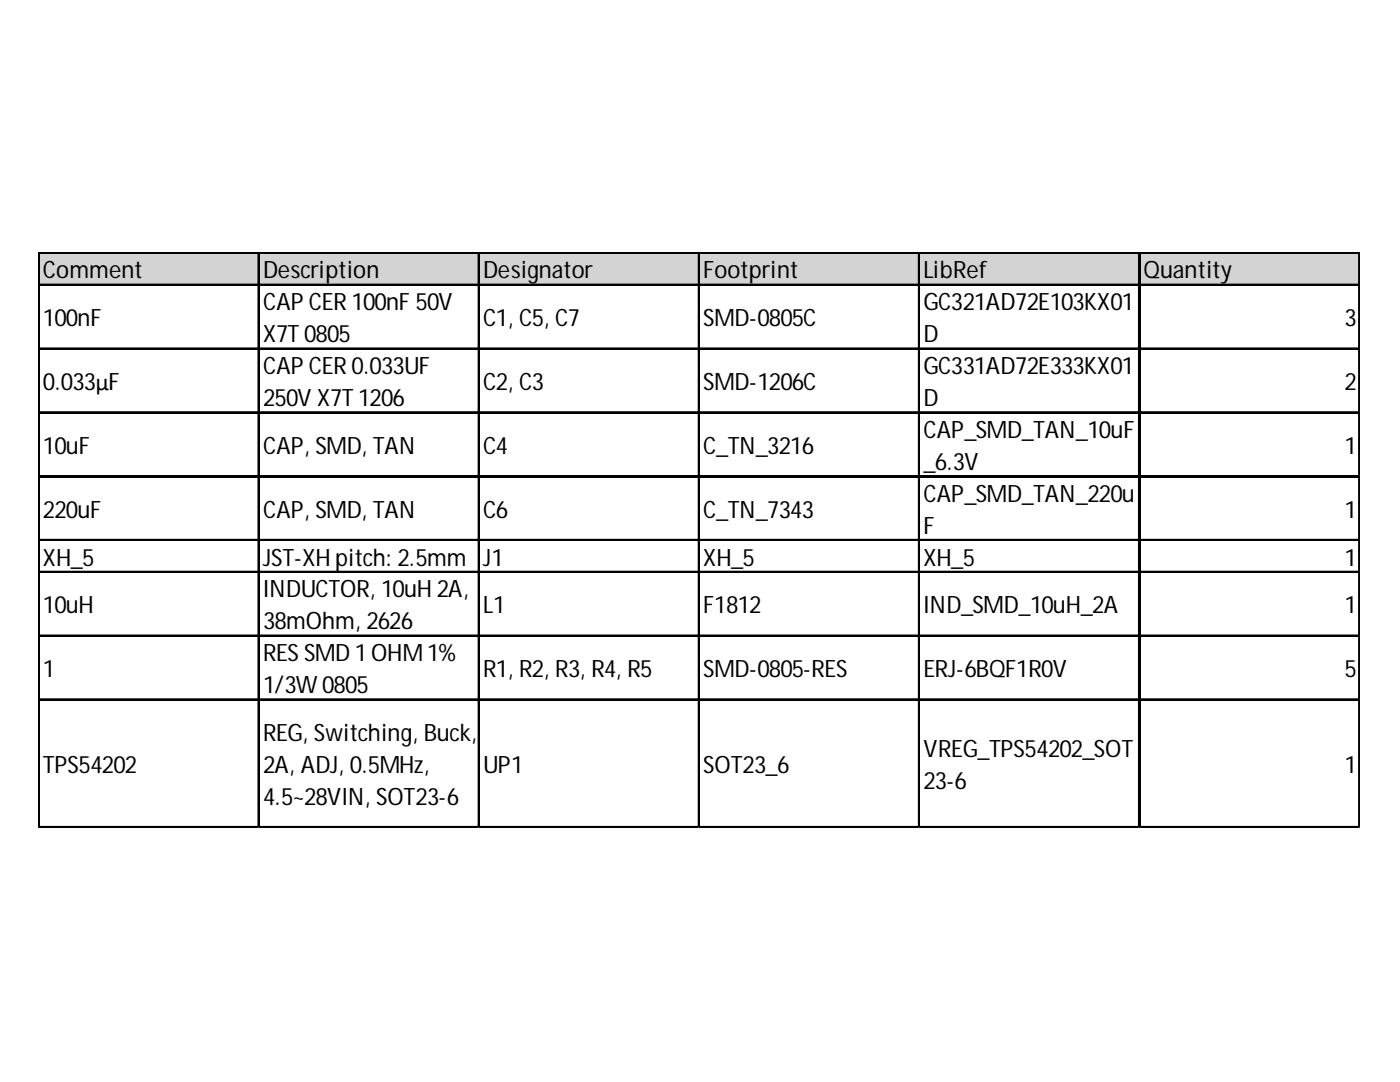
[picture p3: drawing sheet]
<svg xmlns="http://www.w3.org/2000/svg" width="279mm" height="216mm" viewBox="0 0 279 216" stroke-linecap="round" stroke-linejoin="round" font-family="sans-serif">
<defs><g id="words">
<g font-size="4.8">
<text x="8.6" y="55.6">Comment</text>
<text x="52.5" y="55.6">Description</text>
<text x="96.4" y="55.6">Designator</text>
<text x="140.4" y="55.6">Footprint</text>
<text x="184.3" y="55.6">LibRef</text>
<text x="228.2" y="55.6">Quantity</text>
<text x="8.6" y="65.1">100nF</text>
<text x="52.5" y="61.9">CAPCER100nF 50V</text>
<text x="96.4" y="65.1">C1, C5, C7</text>
<text x="140.4" y="65.1">SMD-0805C</text>
<text x="184.3" y="61.9">GC321AD72E103KX01</text>
<text x="268.3" y="65.1">3</text>
<text x="52.5" y="68.3">X7T0805</text>
<text x="184.3" y="68.3">D</text>
<text x="8.6" y="77.8">0.033µF</text>
<text x="52.5" y="74.7">CAPCER0.033UF</text>
<text x="96.4" y="77.8">C2, C3</text>
<text x="140.4" y="77.8">SMD-1206C</text>
<text x="184.3" y="74.7">GC331AD72E333KX01</text>
<text x="268.3" y="77.8">2</text>
<text x="52.5" y="81">250V X7T1206</text>
<text x="184.3" y="81">D</text>
<text x="184.3" y="87.4">CAP_SMD_TAN_10uF</text>
<text x="8.6" y="90.6">10uF</text>
<text x="52.5" y="90.6">CAP, SMD, TAN</text>
<text x="96.4" y="90.6">C4</text>
<text x="140.4" y="90.6">C_TN_3216</text>
<text x="184.3" y="93.8">_6.3V</text>
<text x="268.3" y="90.6">1</text>
<text x="184.3" y="100.1">CAP_SMD_TAN_220u</text>
<text x="8.6" y="103.3">220uF</text>
<text x="52.5" y="103.3">CAP, SMD, TAN</text>
<text x="96.4" y="103.3">C6</text>
<text x="140.4" y="103.3">C_TN_7343</text>
<text x="184.3" y="106.5">F</text>
<text x="268.3" y="103.3">1</text>
<text x="8.6" y="112.8">XH_5</text>
<text x="52.5" y="112.8">JST-XH pitch: 2.5mm</text>
<text x="96.4" y="112.8">J1</text>
<text x="140.4" y="112.8">XH_5</text>
<text x="184.3" y="112.8">XH_5</text>
<text x="268.3" y="112.8">1</text>
<text x="52.5" y="119.2">INDUCTOR, 10uH 2A,</text>
<text x="8.6" y="122.4">10uH</text>
<text x="52.5" y="125.6">38mOhm, 2626</text>
<text x="96.4" y="122.4">L1</text>
<text x="140.4" y="122.4">F1812</text>
<text x="184.3" y="122.4">IND_SMD_10uH_2A</text>
<text x="268.3" y="122.4">1</text>
<text x="52.5" y="131.9">RESSMD 1OHM1%</text>
<text x="8.6" y="135.1">1</text>
<text x="96.4" y="135.1">R1, R2, R3, R4, R5</text>
<text x="140.4" y="135.1">SMD-0805-RES</text>
<text x="184.3" y="135.1">ERJ-6BQF1R0V</text>
<text x="268.3" y="135.1">5</text>
<text x="52.5" y="138.3">1/3W0805</text>
<text x="52.5" y="147.9">REG, Switching, Buck,</text>
<text x="8.6" y="154.2">TPS54202</text>
<text x="52.5" y="154.2">2A, ADJ, 0.5MHz,</text>
<text x="96.4" y="154.2">UP1</text>
<text x="140.4" y="154.2">SOT23_6</text>
<text x="184.3" y="151">VREG_TPS54202_SOT</text>
<text x="268.3" y="154.2">1</text>
<text x="52.5" y="160.6">4.5~28VIN, SOT23-6</text>
<text x="184.3" y="157.4">23-6</text>
</g>
</g></defs>
<path d="M7.9 50.7h263.5v6.4h-263.5z" fill="#d3d3d3"/>
<g fill="none" stroke="#000" stroke-width=".31">
<path d="M7.6 50.4v114.7M7.9 50.4h263.5M7.9 56.7h263.5M51.5 50.7v114.4M95.5 50.7v114.4M139.4 50.7v114.4M183.3 50.7v114.4M227.3 50.7v114.4M271.2 50.7v114.4M7.9 69.5h263.5M7.9 82.2h263.5M7.9 94.9h263.5"/>
<path d="M7.9 107.7h263.5M7.9 114h263.5M7.9 126.8h263.5M7.9 139.5h263.5M7.9 165h263.5"/>
</g>
<g fill="none" stroke="#000" stroke-width=".32">
<path d="M7.8 50.4v114.7M7.9 50.5h263.5M7.9 56.9h263.5M51.7 50.7v114.4M95.6 50.7v114.4M139.6 50.7v114.4M183.5 50.7v114.4M227.4 50.7v114.4M7.9 69.6h263.5M7.9 82.4h263.5M7.9 95.1h263.5M7.9 107.8h263.5"/>
<path d="M7.9 114.2h263.5M7.9 126.9h263.5M7.9 139.7h263.5"/>
</g>
<path d="M271.3 50.7v114.4M7.9 165h263.5" fill="none" stroke="#000" stroke-width=".2"/>
<use href="#words"/>
</svg>
